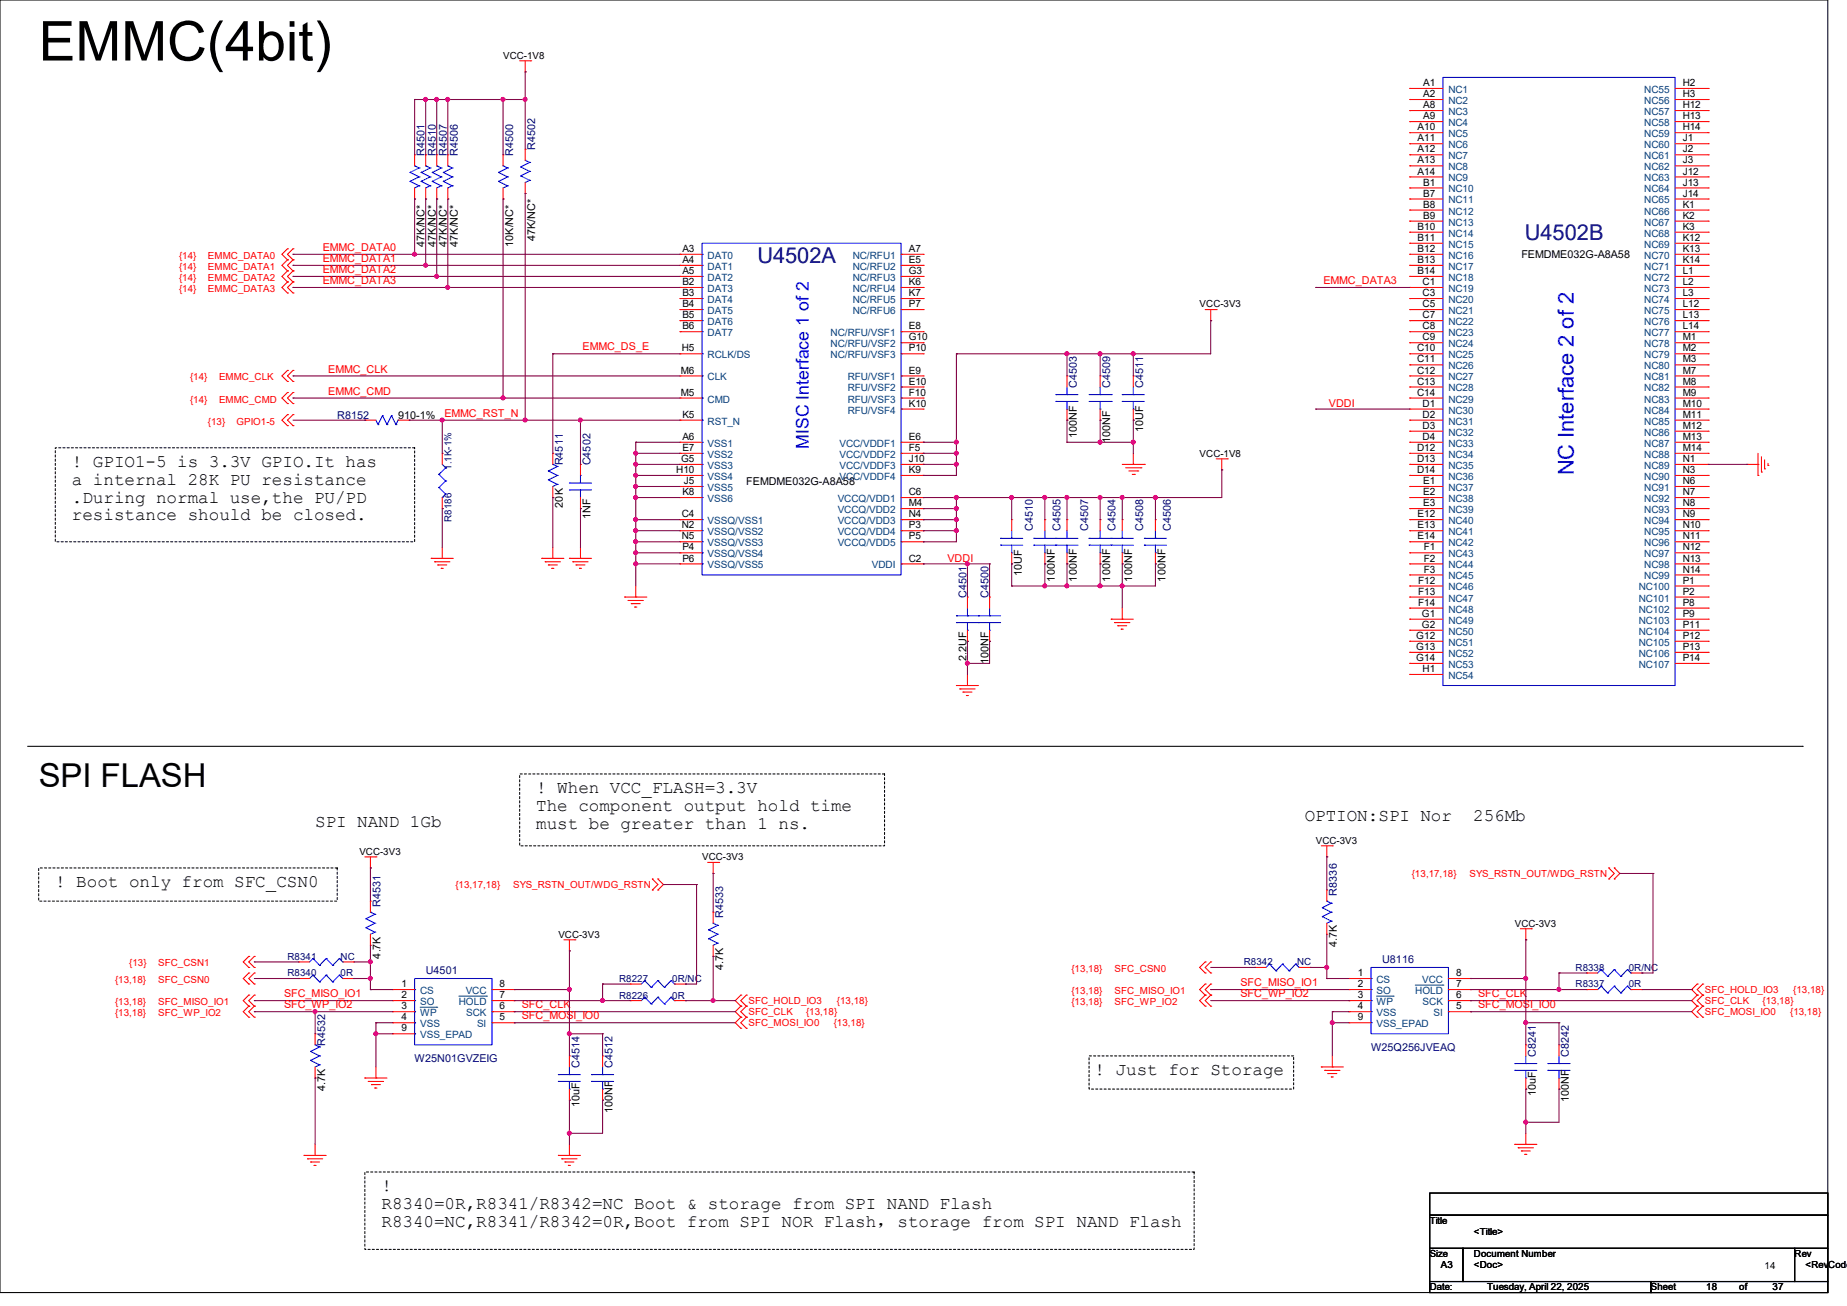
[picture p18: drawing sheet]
<svg xmlns="http://www.w3.org/2000/svg" width="297mm" height="210mm" viewBox="0 0 297 210" stroke-linecap="round" stroke-linejoin="round" font-family="sans-serif">
<defs><g id="words">
<text font-size="8.8" x="6.2" y="9.7">EMMC(4bit)</text>
<text font-size="5.3" x="6.2" y="126.5">SPI FLASH</text>
<g font-size="3.5" fill="#000080">
<text x="245.2" y="38.5">U4502B</text>
<text x="121.8" y="42.2">U4502A</text>
</g>
<text font-size="3.5" fill="#00f" x="253.1" y="76.5" transform="rotate(-90 253.1 76.5)">NC Interface 2 of 2</text>
<g font-size="2.8">
<text x="11.6" y="75.1">! GPIO1-5 is 3.3V GPIO.It has</text>
<text x="11.6" y="78">a internal 28K PU resistance</text>
<text x="11.6" y="80.8">.During normal use,the PU/PD</text>
<text x="11.6" y="83.7">resistance should be closed.</text>
<text x="86.2" y="127.6">! When VCC_FLASH=3.3V</text>
<text x="86.2" y="130.4">The component output hold time</text>
<text x="50.7" y="132.9">SPI NAND 1Gb</text>
<text x="86.2" y="133.3">must be greater than 1 ns.</text>
<text x="209.8" y="132">OPTION:SPI Nor</text>
<text x="236.9" y="132">256Mb</text>
<text x="8.9" y="142.7">! Boot only from SFC_CSN0</text>
<text x="176" y="172.9">! Just for Storage</text>
<text x="61.3" y="191.6">!</text>
<text x="61.3" y="194.4">R8340=0R,R8341/R8342=NC Boot &amp; storage from SPI NAND Flash</text>
<text x="61.3" y="197.3">R8340=NC,R8341/R8342=0R,Boot from SPI NOR Flash，storage from SPI NAND Flash</text>
</g>
<text font-size="2.8" fill="#00f" x="130.1" y="72.2" transform="rotate(-90 130.1 72.2)">MISC Interface 1 of 2</text>
<g font-size="1.7" fill="#000080">
<text x="68.3" y="25.1" transform="rotate(-90 68.3 25.1)">R4501</text>
<text x="70.1" y="25.1" transform="rotate(-90 70.1 25.1)">R4510</text>
<text x="71.8" y="25.1" transform="rotate(-90 71.8 25.1)">R4507</text>
<text x="73.6" y="25.1" transform="rotate(-90 73.6 25.1)">R4506</text>
<text x="82.5" y="25.1" transform="rotate(-90 82.5 25.1)">R4500</text>
<text x="86.1" y="24.2" transform="rotate(-90 86.1 24.2)">R4502</text>
<text x="173.2" y="62.4" transform="rotate(-90 173.2 62.4)">C4503</text>
<text x="178.5" y="62.4" transform="rotate(-90 178.5 62.4)">C4509</text>
<text x="183.8" y="62.4" transform="rotate(-90 183.8 62.4)">C4511</text>
<text x="54.2" y="67.4">R8152</text>
<text x="90.5" y="74.8" transform="rotate(-90 90.5 74.8)">R4511</text>
<text x="95" y="74.8" transform="rotate(-90 95 74.8)">C4502</text>
<text x="166.1" y="85.3" transform="rotate(-90 166.1 85.3)">C4510</text>
<text x="170.5" y="85.3" transform="rotate(-90 170.5 85.3)">C4505</text>
<text x="175" y="85.3" transform="rotate(-90 175 85.3)">C4507</text>
<text x="179.4" y="85.3" transform="rotate(-90 179.4 85.3)">C4504</text>
<text x="183.8" y="85.3" transform="rotate(-90 183.8 85.3)">C4508</text>
<text x="188.3" y="85.3" transform="rotate(-90 188.3 85.3)">C4506</text>
<text x="155.4" y="96.2" transform="rotate(-90 155.4 96.2)">C4501</text>
<text x="159" y="96.2" transform="rotate(-90 159 96.2)">C4500</text>
<text x="61.2" y="145.8" transform="rotate(-90 61.2 145.8)">R4531</text>
<text x="116.3" y="147.6" transform="rotate(-90 116.3 147.6)">R4533</text>
<text x="215" y="144" transform="rotate(-90 215 144)">R8336</text>
<text x="222.2" y="154.9">U8116</text>
<text x="68.5" y="156.6">U4501</text>
<text x="52.3" y="168.2" transform="rotate(-90 52.3 168.2)">R4532</text>
<text x="66.7" y="170.9">W25N01GVZEIG</text>
<text x="93.2" y="171.7" transform="rotate(-90 93.2 171.7)">C4514</text>
<text x="98.5" y="171.7" transform="rotate(-90 98.5 171.7)">C4512</text>
<text x="220.5" y="169.1">W25Q256JVEAQ</text>
<text x="247" y="170" transform="rotate(-90 247 170)">C8241</text>
<text x="252.3" y="170" transform="rotate(-90 252.3 170)">C8242</text>
</g>
<g font-size="1.7" fill="#f00">
<text x="51.9" y="40.3">EMMC_DATA0</text>
<text x="51.9" y="42.1">EMMC_DATA1</text>
<text x="51.9" y="43.9">EMMC_DATA2</text>
<text x="51.9" y="45.7">EMMC_DATA3</text>
<text x="212.8" y="45.7">EMMC_DATA3</text>
<text x="52.8" y="59.9">EMMC_CLK</text>
<text x="93.7" y="56.3">EMMC_DS_E</text>
<text x="52.8" y="63.5">EMMC_CMD</text>
<text x="213.7" y="65.4">VDDI</text>
<text x="71.5" y="67">EMMC_RST_N</text>
<text x="152.4" y="90.3">VDDI</text>
<text x="45.7" y="160.4">SFC_MISO_IO1</text>
<text x="199.5" y="158.6">SFC_MISO_IO1</text>
<text x="199.5" y="160.4">SFC_WP_IO2</text>
<text x="237.7" y="160.4">SFC_CLK</text>
<text x="45.7" y="162.1">SFC_WP_IO2</text>
<text x="83.9" y="162.1">SFC_CLK</text>
<text x="83.9" y="163.9">SFC_MOSI_IO0</text>
<text x="237.7" y="162.1">SFC_MOSI_IO0</text>
</g>
<g font-size="1.7">
<text x="68.3" y="39.7" transform="rotate(-90 68.3 39.7)">47K/NC*</text>
<text x="70.1" y="39.7" transform="rotate(-90 70.1 39.7)">47K/NC*</text>
<text x="71.8" y="39.7" transform="rotate(-90 71.8 39.7)">47K/NC*</text>
<text x="73.6" y="39.7" transform="rotate(-90 73.6 39.7)">47K/NC*</text>
<text x="82.5" y="39.7" transform="rotate(-90 82.5 39.7)">10K/NC*</text>
<text x="86.1" y="38.8" transform="rotate(-90 86.1 38.8)">47K/NC*</text>
<text x="244.6" y="41.4">FEMDME032G-A8A58</text>
<text x="64" y="67.4">910-1%</text>
<text x="173.2" y="70.4" transform="rotate(-90 173.2 70.4)">100NF</text>
<text x="178.5" y="71.3" transform="rotate(-90 178.5 71.3)">100NF</text>
<text x="183.8" y="69.5" transform="rotate(-90 183.8 69.5)">10UF</text>
<text x="90.5" y="81.6" transform="rotate(-90 90.5 81.6)">20K</text>
<text x="95" y="83.4" transform="rotate(-90 95 83.4)">1NF</text>
<text x="120" y="78.1">FEMDME032G-A8A58</text>
<text x="164.3" y="92.6" transform="rotate(-90 164.3 92.6)">10UF</text>
<text x="169.6" y="93.5" transform="rotate(-90 169.6 93.5)">100NF</text>
<text x="173.2" y="93.5" transform="rotate(-90 173.2 93.5)">100NF</text>
<text x="178.5" y="93.5" transform="rotate(-90 178.5 93.5)">100NF</text>
<text x="182.1" y="93.5" transform="rotate(-90 182.1 93.5)">100NF</text>
<text x="187.4" y="93.5" transform="rotate(-90 187.4 93.5)">100NF</text>
<text x="155.4" y="106.3" transform="rotate(-90 155.4 106.3)">2.2UF</text>
<text x="159" y="106.9" transform="rotate(-90 159 106.9)">100NF</text>
<text x="61.2" y="154.1" transform="rotate(-90 61.2 154.1)">4.7K</text>
<text x="116.3" y="155.9" transform="rotate(-90 116.3 155.9)">4.7K</text>
<text x="215" y="152.4" transform="rotate(-90 215 152.4)">4.7K</text>
<text x="52.3" y="175.5" transform="rotate(-90 52.3 175.5)">4.7K</text>
<text x="93.2" y="178" transform="rotate(-90 93.2 178)">10uF</text>
<text x="98.5" y="179" transform="rotate(-90 98.5 179)">100NF</text>
<text x="247" y="176.2" transform="rotate(-90 247 176.2)">10uF</text>
<text x="252.3" y="177.3" transform="rotate(-90 252.3 177.3)">100NF</text>
</g>
<g font-size="1.6">
<text x="80.9" y="9.4">VCC-1V8</text>
<text x="228.9" y="17.4">A8</text>
<text x="228.9" y="13.8">A1</text>
<text x="228.9" y="15.6">A2</text>
<text x="270.6" y="13.8">H2</text>
<text x="270.6" y="15.6">H3</text>
<text x="270.6" y="17.4">H12</text>
<text x="228" y="21">A10</text>
<text x="228" y="22.7">A11</text>
<text x="228.9" y="19.2">A9</text>
<text x="270.6" y="19.2">H13</text>
<text x="270.6" y="21">H14</text>
<text x="270.6" y="22.7">J1</text>
<text x="228" y="24.5">A12</text>
<text x="228" y="26.3">A13</text>
<text x="228" y="28.1">A14</text>
<text x="228.9" y="29.8">B1</text>
<text x="270.6" y="24.5">J2</text>
<text x="270.6" y="26.3">J3</text>
<text x="270.6" y="28.1">J12</text>
<text x="270.6" y="29.8">J13</text>
<text x="228.9" y="31.6">B7</text>
<text x="228.9" y="33.4">B8</text>
<text x="228.9" y="35.2">B9</text>
<text x="270.6" y="31.6">J14</text>
<text x="270.6" y="33.4">K1</text>
<text x="270.6" y="35.2">K2</text>
<text x="109.7" y="40.5">A3</text>
<text x="146.1" y="40.5">A7</text>
<text x="228" y="37">B10</text>
<text x="228" y="38.7">B11</text>
<text x="228" y="40.5">B12</text>
<text x="270.6" y="37">K3</text>
<text x="270.6" y="38.7">K12</text>
<text x="270.6" y="40.5">K13</text>
<text x="109.7" y="42.3">A4</text>
<text x="109.7" y="44.1">A5</text>
<text x="109.7" y="45.8">B2</text>
<text x="109.7" y="47.6">B3</text>
<text x="146.1" y="42.3">E5</text>
<text x="146.1" y="44.1">G3</text>
<text x="146.1" y="45.8">K6</text>
<text x="146.1" y="47.6">K7</text>
<text x="228" y="42.3">B13</text>
<text x="228" y="44.1">B14</text>
<text x="228.8" y="45.8">C1</text>
<text x="228.8" y="47.6">C3</text>
<text x="270.6" y="42.3">K14</text>
<text x="270.6" y="44.1">L1</text>
<text x="270.6" y="45.8">L2</text>
<text x="270.6" y="47.6">L3</text>
<text x="109.7" y="49.4">B4</text>
<text x="109.7" y="51.2">B5</text>
<text x="109.7" y="53">B6</text>
<text x="146.1" y="53">E8</text>
<text x="146.1" y="49.4">P7</text>
<text x="192.9" y="49.4">VCC-3V3</text>
<text x="228.8" y="49.4">C5</text>
<text x="228.8" y="51.2">C7</text>
<text x="228.8" y="53">C8</text>
<text x="270.6" y="49.4">L12</text>
<text x="270.6" y="51.2">L13</text>
<text x="270.6" y="53">L14</text>
<text x="109.6" y="56.5">H5</text>
<text x="146.1" y="54.7">G10</text>
<text x="146.1" y="56.5">P10</text>
<text x="227.9" y="56.5">C10</text>
<text x="227.9" y="58.3">C11</text>
<text x="228.8" y="54.7">C9</text>
<text x="270.6" y="54.7">M1</text>
<text x="270.6" y="56.5">M2</text>
<text x="270.6" y="58.3">M3</text>
<text x="109.5" y="63.6">M5</text>
<text x="109.5" y="60.1">M6</text>
<text x="146.1" y="60.1">E9</text>
<text x="146.1" y="61.8">E10</text>
<text x="146.1" y="63.6">F10</text>
<text x="146.1" y="65.4">K10</text>
<text x="227.9" y="60.1">C12</text>
<text x="227.9" y="61.8">C13</text>
<text x="227.9" y="63.6">C14</text>
<text x="228.8" y="65.4">D1</text>
<text x="270.6" y="60.1">M7</text>
<text x="270.6" y="61.8">M8</text>
<text x="270.6" y="63.6">M9</text>
<text x="270.6" y="65.4">M10</text>
<text x="109.7" y="70.7">A6</text>
<text x="109.7" y="67.2">K5</text>
<text x="146.1" y="70.7">E6</text>
<text x="228.8" y="67.2">D2</text>
<text x="228.8" y="69">D3</text>
<text x="228.8" y="70.7">D4</text>
<text x="270.6" y="67.2">M11</text>
<text x="270.6" y="69">M12</text>
<text x="270.6" y="70.7">M13</text>
<text x="108.8" y="76.1">H10</text>
<text x="109.5" y="74.3">G5</text>
<text x="109.7" y="72.5">E7</text>
<text x="110" y="77.9">J5</text>
<text x="146.1" y="72.5">F5</text>
<text x="146.1" y="74.3">J10</text>
<text x="146.1" y="76.1">K9</text>
<text x="192.9" y="73.4">VCC-1V8</text>
<text x="227.9" y="72.5">D12</text>
<text x="227.9" y="74.3">D13</text>
<text x="227.9" y="76.1">D14</text>
<text x="228.9" y="77.9">E1</text>
<text x="270.6" y="72.5">M14</text>
<text x="270.6" y="74.3">N1</text>
<text x="270.6" y="76.1">N3</text>
<text x="270.6" y="77.9">N6</text>
<text x="109.6" y="83.2">C4</text>
<text x="109.7" y="79.6">K8</text>
<text x="146.1" y="79.6">C6</text>
<text x="146.1" y="81.4">M4</text>
<text x="146.1" y="83.2">N4</text>
<text x="228" y="83.2">E12</text>
<text x="228.9" y="79.6">E2</text>
<text x="228.9" y="81.4">E3</text>
<text x="270.6" y="79.6">N7</text>
<text x="270.6" y="81.4">N8</text>
<text x="270.6" y="83.2">N9</text>
<text x="109.6" y="85">N2</text>
<text x="109.6" y="86.7">N5</text>
<text x="109.7" y="88.5">P4</text>
<text x="146.1" y="85">P3</text>
<text x="146.1" y="86.7">P5</text>
<text x="228" y="85">E13</text>
<text x="228" y="86.7">E14</text>
<text x="228.9" y="88.5">F1</text>
<text x="270.6" y="85">N10</text>
<text x="270.6" y="86.7">N11</text>
<text x="270.6" y="88.5">N12</text>
<text x="109.7" y="90.3">P6</text>
<text x="146.1" y="90.3">C2</text>
<text x="228" y="93.9">F12</text>
<text x="228" y="95.6">F13</text>
<text x="228.9" y="90.3">F2</text>
<text x="228.9" y="92.1">F3</text>
<text x="270.6" y="93.9">P1</text>
<text x="270.6" y="95.6">P2</text>
<text x="270.6" y="90.3">N13</text>
<text x="270.6" y="92.1">N14</text>
<text x="228" y="97.4">F14</text>
<text x="228.6" y="99.2">G1</text>
<text x="228.6" y="101">G2</text>
<text x="270.6" y="97.4">P8</text>
<text x="270.6" y="99.2">P9</text>
<text x="270.6" y="101">P11</text>
<text x="227.8" y="102.7">G12</text>
<text x="227.8" y="104.5">G13</text>
<text x="227.8" y="106.3">G14</text>
<text x="270.6" y="102.7">P12</text>
<text x="270.6" y="104.5">P13</text>
<text x="270.6" y="106.3">P14</text>
<text x="228.8" y="108.1">H1</text>
<text x="57.8" y="137.5">VCC-3V3</text>
<text x="211.6" y="135.7">VCC-3V3</text>
<text x="112.9" y="138.3">VCC-3V3</text>
<text x="243.6" y="149">VCC-3V3</text>
<text x="89.8" y="150.8">VCC-3V3</text>
<text x="64.6" y="158.8">1</text>
<text x="64.6" y="160.5">2</text>
<text x="80.3" y="160.5">7</text>
<text x="80.3" y="158.8">8</text>
<text x="218.4" y="157">1</text>
<text x="218.4" y="158.8">2</text>
<text x="218.4" y="160.5">3</text>
<text x="234.1" y="160.5">6</text>
<text x="234.1" y="158.7">7</text>
<text x="234.1" y="157">8</text>
<text x="64.6" y="162.3">3</text>
<text x="64.6" y="164.1">4</text>
<text x="64.6" y="165.9">9</text>
<text x="80.3" y="164.1">5</text>
<text x="80.3" y="162.3">6</text>
<text x="218.4" y="162.3">4</text>
<text x="218.4" y="164.1">9</text>
<text x="234.1" y="162.3">5</text>
<text x="229.9" y="196.8">Title</text>
<text x="229.9" y="202.2">Size</text>
<text x="231.7" y="204">A3</text>
<text x="237" y="202.2">Document Number</text>
<text x="237" y="204">&lt;Doc&gt;</text>
<text x="237" y="198.6">&lt;Title&gt;</text>
<text x="288.6" y="202.2">Rev</text>
<text x="290.4" y="204">&lt;RevCode&gt;</text>
<text x="229.9" y="207.5">Date:</text>
<text x="239.1" y="207.5">Tuesday, April 22, 2025</text>
<text x="265.5" y="207.5">Sheet</text>
<text x="274.4" y="207.5">18</text>
<text x="279.7" y="207.5">of</text>
<text x="283.8" y="204.1">14</text>
<text x="285" y="207.5">37</text>
</g>
<g font-size="1.6" fill="#004080">
<text x="232.9" y="14.9">NC1</text>
<text x="232.9" y="16.7">NC2</text>
<text x="264.4" y="14.9">NC55</text>
<text x="264.4" y="16.7">NC56</text>
<text x="232.9" y="18.5">NC3</text>
<text x="232.9" y="20.3">NC4</text>
<text x="232.9" y="22.1">NC5</text>
<text x="232.9" y="23.8">NC6</text>
<text x="264.4" y="18.5">NC57</text>
<text x="264.4" y="20.3">NC58</text>
<text x="264.4" y="22.1">NC59</text>
<text x="264.4" y="23.8">NC60</text>
<text x="232.9" y="25.6">NC7</text>
<text x="232.9" y="27.4">NC8</text>
<text x="232.9" y="29.2">NC9</text>
<text x="264.4" y="25.6">NC61</text>
<text x="264.4" y="27.4">NC62</text>
<text x="264.4" y="29.2">NC63</text>
<text x="232.9" y="30.9">NC10</text>
<text x="232.9" y="32.7">NC11</text>
<text x="232.9" y="34.5">NC12</text>
<text x="264.4" y="30.9">NC64</text>
<text x="264.4" y="32.7">NC65</text>
<text x="264.4" y="34.5">NC66</text>
<text x="113.8" y="41.6">DAT0</text>
<text x="137.1" y="41.6">NC/RFU1</text>
<text x="232.9" y="36.3">NC13</text>
<text x="232.9" y="38.1">NC14</text>
<text x="232.9" y="39.8">NC15</text>
<text x="232.9" y="41.6">NC16</text>
<text x="264.4" y="36.3">NC67</text>
<text x="264.4" y="38.1">NC68</text>
<text x="264.4" y="39.8">NC69</text>
<text x="264.4" y="41.6">NC70</text>
<text x="113.8" y="43.4">DAT1</text>
<text x="113.8" y="45.2">DAT2</text>
<text x="113.8" y="46.9">DAT3</text>
<text x="137.1" y="43.4">NC/RFU2</text>
<text x="137.1" y="45.2">NC/RFU3</text>
<text x="137.1" y="46.9">NC/RFU4</text>
<text x="232.9" y="43.4">NC17</text>
<text x="232.9" y="45.2">NC18</text>
<text x="232.9" y="46.9">NC19</text>
<text x="264.4" y="43.4">NC71</text>
<text x="264.4" y="45.2">NC72</text>
<text x="264.4" y="46.9">NC73</text>
<text x="113.8" y="48.7">DAT4</text>
<text x="113.8" y="50.5">DAT5</text>
<text x="113.8" y="52.3">DAT6</text>
<text x="137.1" y="48.7">NC/RFU5</text>
<text x="137.1" y="50.5">NC/RFU6</text>
<text x="232.9" y="48.7">NC20</text>
<text x="232.9" y="50.5">NC21</text>
<text x="232.9" y="52.3">NC22</text>
<text x="264.4" y="48.7">NC74</text>
<text x="264.4" y="50.5">NC75</text>
<text x="264.4" y="52.3">NC76</text>
<text x="113.8" y="54.1">DAT7</text>
<text x="113.8" y="57.6">RCLK/DS</text>
<text x="133.6" y="54.1">NC/RFU/VSF1</text>
<text x="133.6" y="55.8">NC/RFU/VSF2</text>
<text x="133.6" y="57.6">NC/RFU/VSF3</text>
<text x="232.9" y="54.1">NC23</text>
<text x="232.9" y="55.8">NC24</text>
<text x="232.9" y="57.6">NC25</text>
<text x="232.9" y="59.4">NC26</text>
<text x="264.4" y="54.1">NC77</text>
<text x="264.4" y="55.8">NC78</text>
<text x="264.4" y="57.6">NC79</text>
<text x="264.4" y="59.4">NC80</text>
<text x="113.8" y="64.7">CMD</text>
<text x="113.8" y="61.2">CLK</text>
<text x="136.3" y="61.2">RFU/VSF1</text>
<text x="136.3" y="62.9">RFU/VSF2</text>
<text x="136.3" y="64.7">RFU/VSF3</text>
<text x="232.9" y="61.2">NC27</text>
<text x="232.9" y="62.9">NC28</text>
<text x="232.9" y="64.7">NC29</text>
<text x="264.4" y="61.2">NC81</text>
<text x="264.4" y="62.9">NC82</text>
<text x="264.4" y="64.7">NC83</text>
<text x="113.8" y="71.8">VSS1</text>
<text x="113.8" y="68.3">RST_N</text>
<text x="135" y="71.8">VCC/VDDF1</text>
<text x="136.3" y="66.5">RFU/VSF4</text>
<text x="232.9" y="66.5">NC30</text>
<text x="232.9" y="68.3">NC31</text>
<text x="232.9" y="70.1">NC32</text>
<text x="232.9" y="71.8">NC33</text>
<text x="264.4" y="66.5">NC84</text>
<text x="264.4" y="68.3">NC85</text>
<text x="264.4" y="70.1">NC86</text>
<text x="264.4" y="71.8">NC87</text>
<text x="113.8" y="73.6">VSS2</text>
<text x="113.8" y="75.4">VSS3</text>
<text x="113.8" y="77.2">VSS4</text>
<text x="135" y="73.6">VCC/VDDF2</text>
<text x="135" y="75.4">VCC/VDDF3</text>
<text x="135" y="77.2">VCC/VDDF4</text>
<text x="232.9" y="73.6">NC34</text>
<text x="232.9" y="75.4">NC35</text>
<text x="232.9" y="77.2">NC36</text>
<text x="264.4" y="73.6">NC88</text>
<text x="264.4" y="75.4">NC89</text>
<text x="264.4" y="77.2">NC90</text>
<text x="113.8" y="79">VSS5</text>
<text x="113.8" y="80.7">VSS6</text>
<text x="134.7" y="80.7">VCCQ/VDD1</text>
<text x="134.7" y="82.5">VCCQ/VDD2</text>
<text x="232.9" y="79">NC37</text>
<text x="232.9" y="80.7">NC38</text>
<text x="232.9" y="82.5">NC39</text>
<text x="264.4" y="79">NC91</text>
<text x="264.4" y="80.7">NC92</text>
<text x="264.4" y="82.5">NC93</text>
<text x="113.8" y="84.3">VSSQ/VSS1</text>
<text x="113.8" y="86.1">VSSQ/VSS2</text>
<text x="113.8" y="87.8">VSSQ/VSS3</text>
<text x="113.8" y="89.6">VSSQ/VSS4</text>
<text x="134.7" y="84.3">VCCQ/VDD3</text>
<text x="134.7" y="86.1">VCCQ/VDD4</text>
<text x="134.7" y="87.8">VCCQ/VDD5</text>
<text x="232.9" y="84.3">NC40</text>
<text x="232.9" y="86.1">NC41</text>
<text x="232.9" y="87.8">NC42</text>
<text x="232.9" y="89.6">NC43</text>
<text x="264.4" y="84.3">NC94</text>
<text x="264.4" y="86.1">NC95</text>
<text x="264.4" y="87.8">NC96</text>
<text x="264.4" y="89.6">NC97</text>
<text x="113.8" y="91.4">VSSQ/VSS5</text>
<text x="140.2" y="91.4">VDDI</text>
<text x="232.9" y="91.4">NC44</text>
<text x="232.9" y="93.2">NC45</text>
<text x="232.9" y="95">NC46</text>
<text x="263.5" y="95">NC100</text>
<text x="264.4" y="91.4">NC98</text>
<text x="264.4" y="93.2">NC99</text>
<text x="232.9" y="96.7">NC47</text>
<text x="232.9" y="98.5">NC48</text>
<text x="232.9" y="100.3">NC49</text>
<text x="263.5" y="96.7">NC101</text>
<text x="263.5" y="98.5">NC102</text>
<text x="263.5" y="100.3">NC103</text>
<text x="232.9" y="102.1">NC50</text>
<text x="232.9" y="103.8">NC51</text>
<text x="232.9" y="105.6">NC52</text>
<text x="232.9" y="107.4">NC53</text>
<text x="263.5" y="102.1">NC104</text>
<text x="263.5" y="103.8">NC105</text>
<text x="263.5" y="105.6">NC106</text>
<text x="263.5" y="107.4">NC107</text>
<text x="232.9" y="109.2">NC54</text>
<text x="67.6" y="159.9">CS</text>
<text x="67.6" y="161.6">SO</text>
<text x="73.8" y="161.6">HOLD</text>
<text x="74.9" y="159.9">VCC</text>
<text x="221.4" y="158.1">CS</text>
<text x="221.4" y="159.9">SO</text>
<text x="221.4" y="161.6">WP</text>
<text x="227.6" y="159.9">HOLD</text>
<text x="228.7" y="158.1">VCC</text>
<text x="228.8" y="161.6">SCK</text>
<text x="67.6" y="163.4">WP</text>
<text x="67.6" y="165.2">VSS</text>
<text x="67.6" y="167">VSS_EPAD</text>
<text x="75" y="163.4">SCK</text>
<text x="76.7" y="165.2">SI</text>
<text x="221.4" y="163.4">VSS</text>
<text x="221.4" y="165.2">VSS_EPAD</text>
<text x="230.5" y="163.4">SI</text>
</g>
<g font-size="1.6" fill="#f00">
<text x="28.8" y="41.6">{14}</text>
<text x="33.4" y="41.6">EMMC_DATA0</text>
<text x="28.8" y="43.4">{14}</text>
<text x="28.8" y="45.2">{14}</text>
<text x="28.8" y="46.9">{14}</text>
<text x="33.4" y="43.4">EMMC_DATA1</text>
<text x="33.4" y="45.2">EMMC_DATA2</text>
<text x="33.4" y="46.9">EMMC_DATA3</text>
<text x="30.6" y="61.2">{14}</text>
<text x="30.6" y="64.7">{14}</text>
<text x="35.2" y="61.2">EMMC_CLK</text>
<text x="35.2" y="64.7">EMMC_CMD</text>
<text x="33.4" y="68.3">{13}</text>
<text x="38.1" y="68.3">GPIO1-5</text>
<text x="73.2" y="142.8">{13,17,18}</text>
<text x="82.5" y="142.8">SYS_RSTN_OUT/WDG_RSTN</text>
<text x="227" y="141">{13,17,18}</text>
<text x="236.3" y="141">SYS_RSTN_OUT/WDG_RSTN</text>
<text x="20.8" y="155.4">{13}</text>
<text x="25.4" y="155.4">SFC_CSN1</text>
<text x="18.5" y="158.1">{13,18}</text>
<text x="18.5" y="161.6">{13,18}</text>
<text x="25.4" y="158.1">SFC_CSN0</text>
<text x="25.4" y="161.6">SFC_MISO_IO1</text>
<text x="120.4" y="161.5">SFC_HOLD_IO3</text>
<text x="134.6" y="161.5">{13,18}</text>
<text x="172.3" y="156.3">{13,18}</text>
<text x="172.3" y="159.9">{13,18}</text>
<text x="172.3" y="161.6">{13,18}</text>
<text x="179.2" y="156.3">SFC_CSN0</text>
<text x="179.2" y="159.9">SFC_MISO_IO1</text>
<text x="179.2" y="161.6">SFC_WP_IO2</text>
<text x="274.2" y="159.7">SFC_HOLD_IO3</text>
<text x="274.2" y="161.5">SFC_CLK</text>
<text x="283.4" y="161.5">{13,18}</text>
<text x="288.4" y="159.7">{13,18}</text>
<text x="18.5" y="163.4">{13,18}</text>
<text x="25.4" y="163.4">SFC_WP_IO2</text>
<text x="120.4" y="163.2">SFC_CLK</text>
<text x="120.4" y="165">SFC_MOSI_IO0</text>
<text x="129.6" y="163.2">{13,18}</text>
<text x="134.1" y="165">{13,18}</text>
<text x="274.2" y="163.2">SFC_MOSI_IO0</text>
<text x="287.9" y="163.2">{13,18}</text>
</g>
<g font-size="1.6" fill="#000080">
<text x="72.6" y="75.6" transform="rotate(-90 72.6 75.6)">1.1K-1%</text>
<text x="72.6" y="83.9" transform="rotate(-90 72.6 83.9)">R8186</text>
<text x="46.2" y="154.3">R8341</text>
<text x="54.8" y="154.3">NC</text>
<text x="200" y="155.2">R8342</text>
<text x="208.6" y="155.2">NC</text>
<text x="46.2" y="157">R8340</text>
<text x="54.8" y="157">0R</text>
<text x="99.6" y="160.6">R8226</text>
<text x="99.6" y="157.9">R8227</text>
<text x="108.1" y="160.6">0R</text>
<text x="108.1" y="157.9">0R/NC</text>
<text x="253.4" y="156.1">R8338</text>
<text x="253.4" y="158.8">R8337</text>
<text x="261.9" y="156.1">0R/NC</text>
<text x="261.9" y="158.8">0R</text>
</g>
</g></defs>
<path d="M0 0h293.9v207.9h-293.9zM4.4 120h285.4M289.8 120h.1M229.9 191.9h64v3.5h-64zM229.9 195.4h64v5.3h-64zM229.9 200.7h5.3v5.4h-5.3zM229.9 206.1h35.6v1.8h-35.6zM235.2 200.7h53.4v5.4h-53.4zM265.5 206.1h28.4v1.8h-28.4zM288.6 200.7h5.3v5.4h-5.3z" fill="none" stroke="#000" stroke-width=".17"/>
<path d="M8.9 72h57.8v15.1h-57.8zM6.2 139.6h48v5.3h-48zM83.6 124.5h58.6v11.5h-58.6zM175.1 169.8h32.9v5.3h-32.9zM58.7 188.5h133.3v12.4h-133.3z" fill="none" stroke="#000" stroke-width=".17" stroke-dasharray=".3 .3"/>
<g fill="none" stroke="#f00" stroke-width=".17">
<path d="M83.6 9.8h1.7M84.5 11.6h.1M84.5 9.8v1.8M85.3 9.8h.1M226.7 17.8h.1M226.7 19.6h.1M226.7 14.2h.1M226.7 16h.1M226.7 17.8h5.3M226.7 19.6h5.3M226.7 14.2h5.3M226.7 16h5.3"/>
<path d="M269.4 17.8h5.3M269.4 19.6h5.3M269.4 14.2h5.3M269.4 16h5.3M274.7 14.2h.1M274.7 16h.1M274.7 17.8h.1M274.7 19.6h.1M66.7 24.9h.1M66.7 32h.1M66.7 24.9v1.8M66.7 30.2v1.8"/>
<path d="M68.5 24.9h.1M68.5 32h.1M68.5 24.9v1.8M68.5 30.2v1.8M70.2 24.9h.1M70.2 32h.1M70.2 24.9v1.8M70.2 30.2v1.8M72 24.9h.1M72 32h.1M72 24.9v1.8M72 30.2v1.8"/>
<path d="M80.9 24.9h.1M80.9 32h.1M80.9 24.9v1.8M80.9 30.2v1.8M84.5 24h.1M84.5 31.1h.1M84.5 24v1.8M84.5 29.3v1.8M226.7 21.3h.1M226.7 23.1h.1M226.7 24.9h.1M226.7 26.7h.1"/>
<path d="M226.7 28.4h.1M226.7 30.2h.1M226.7 32h.1M226.7 33.8h.1M226.7 35.6h.1M226.7 37.3h.1M226.7 39.1h.1M226.7 21.3h5.3M226.7 23.1h5.3M226.7 24.9h5.3M226.7 26.7h5.3M226.7 28.4h5.3"/>
<path d="M226.7 30.2h5.3M226.7 32h5.3M226.7 33.8h5.3M226.7 35.6h5.3M226.7 37.3h5.3M226.7 39.1h5.3M269.4 21.3h5.3M269.4 23.1h5.3M269.4 24.9h5.3M269.4 26.7h5.3M269.4 28.4h5.3M269.4 30.2h5.3"/>
<path d="M269.4 32h5.3M269.4 33.8h5.3M269.4 35.6h5.3M269.4 37.3h5.3M269.4 39.1h5.3M274.7 21.3h.1M274.7 23.1h.1M274.7 24.9h.1M274.7 26.7h.1M274.7 28.4h.1M274.7 30.2h.1M274.7 32h.1"/>
<path d="M274.7 33.8h.1M274.7 35.6h.1M274.7 37.3h.1M274.7 39.1h.1M46.2 40l-.9 .9 .9 .9M46.2 41.8l-.9 .9 .9 .9M46.2 43.6l-.9 .8 .9 .9M46.2 45.3l-.9 .9 .9 .9M46.2 59.6l-.9 .9 .9 .8M46.2 40h.1M46.2 41.8h.1M46.2 43.6h.1"/>
<path d="M46.2 45.3h.1M46.2 47.1h.1M46.2 59.6h.1M47.1 40h.1M47.1 41.8h.1M47.1 43.6h.1M47.1 45.3h.1M47.1 47.1h.1M47.1 59.6h.1M47.1 40l-.9 .9 .9 .9M47.1 41.8l-.9 .9 .9 .9M47.1 43.6l-.9 .8 .9 .9"/>
<path d="M47.1 45.3l-.9 .9 .9 .9M47.1 59.6l-.9 .9 .9 .8M109.3 40.9h.1M109.3 42.7h.1M109.3 44.4h.1M109.3 46.2h.1M109.3 48h.1M109.3 49.8h.1M109.3 51.6h.1M109.3 53.3h.1M109.3 56.9h.1M109.3 49.8h3.6"/>
<path d="M109.3 40.9h3.6M109.3 42.7h3.6M109.3 44.4h3.6M109.3 46.2h3.6M109.3 48h3.6M109.3 51.6h3.6M109.3 53.3h3.6M109.3 56.9h3.6M144.9 49.8h3.6M144.9 40.9h3.6M144.9 42.7h3.6M144.9 44.4h3.6"/>
<path d="M144.9 46.2h3.6M144.9 48h3.6M144.9 53.3h3.6M144.9 55.1h3.6M144.9 56.9h3.6M148.5 40.9h.1M148.5 42.7h.1M148.5 53.3h.1M148.5 44.4h.1M148.5 55.1h.1M148.5 46.2h.1M148.5 48h.1"/>
<path d="M148.5 49.8h.1M148.5 56.9h.1M193.8 49.8h1.8M194.7 51.6h.1M194.7 49.8v1.8M195.6 49.8h.1M226.7 40.9h.1M226.7 42.7h.1M226.7 44.4h.1M226.7 46.2h.1M226.7 48h.1M226.7 49.8h.1"/>
<path d="M226.7 51.6h.1M226.7 53.3h.1M226.7 55.1h.1M226.7 56.9h.1M226.7 58.7h.1M226.7 49.8h5.3M226.7 40.9h5.3M226.7 42.7h5.3M226.7 44.4h5.3M226.7 46.2h5.3M226.7 48h5.3M226.7 51.6h5.3"/>
<path d="M226.7 53.3h5.3M226.7 55.1h5.3M226.7 56.9h5.3M226.7 58.7h5.3M269.4 49.8h5.3M269.4 40.9h5.3M269.4 42.7h5.3M269.4 44.4h5.3M269.4 46.2h5.3M269.4 48h5.3M269.4 51.6h5.3M269.4 53.3h5.3"/>
<path d="M269.4 55.1h5.3M269.4 56.9h5.3M269.4 58.7h5.3M274.7 40.9h.1M274.7 42.7h.1M274.7 44.4h.1M274.7 46.2h.1M274.7 48h.1M274.7 49.8h.1M274.7 51.6h.1M274.7 53.3h.1M274.7 55.1h.1"/>
<path d="M274.7 56.9h.1M274.7 58.7h.1M46.2 63.1l-.9 .9 .9 .9M46.2 66.7l-.9 .9 .9 .9M46.2 61.3h.1M46.2 63.1h.1M46.2 64.9h.1M46.2 66.7h.1M46.2 68.5h.1M47.1 61.3h.1M47.1 63.1h.1M47.1 64.9h.1"/>
<path d="M47.1 66.7h.1M47.1 68.5h.1M47.1 63.1l-.9 .9 .9 .9M47.1 66.7l-.9 .9 .9 .9M58.7 67.6h.1M58.7 67.6h1.8M64 67.6h1.8M65.8 67.6h.1M71.1 72.9h.1M71.1 72.9v1.8M88.9 72.9h.1M88.9 72.9v1.8"/>
<path d="M88.9 78.2v1.8M93.3 74.7h.1M93.3 74.7v1.8M109.3 71.1h.1M109.3 72.9h.1M109.3 74.7h.1M109.3 76.5h.1M109.3 78.2h.1M109.3 67.6h.1M109.3 64h.1M109.3 60.5h.1M109.3 74.7h3.6"/>
<path d="M109.3 71.1h3.6M109.3 72.9h3.6M109.3 60.5h3.6M109.3 64h3.6M109.3 76.5h3.6M109.3 78.2h3.6M109.3 67.6h3.6M144.9 74.7h3.6M144.9 71.1h3.6M144.9 72.9h3.6M144.9 60.5h3.6M144.9 62.2h3.6"/>
<path d="M144.9 64h3.6M144.9 76.5h3.6M144.9 65.8h3.6M148.5 71.1h.1M148.5 60.5h.1M148.5 62.2h.1M148.5 72.9h.1M148.5 64h.1M148.5 74.7h.1M148.5 76.5h.1M148.5 65.8h.1M171.6 60.5h.1"/>
<path d="M171.6 67.6h.1M171.6 60.5v1.7M171.6 65.8v1.8M176.9 60.5h.1M176.9 67.6h.1M176.9 60.5v1.7M176.9 65.8v1.8M180.5 74.7h3.5M181 75.2h2.5M181.5 75.7h1.5M182.1 76.3h.3M182.2 74.7h.1"/>
<path d="M182.2 60.5h.1M182.2 67.6h.1M182.2 60.5v1.7M182.2 65.8v1.8M182.2 72.9v1.8M182.4 76.3h.1M183 75.7h.1M183.5 75.2h.1M184 74.7h.1M195.6 73.8h1.8M196.5 75.6h.1M196.5 73.8v1.8"/>
<path d="M197.4 73.8h.1M226.7 60.5h.1M226.7 62.2h.1M226.7 64h.1M226.7 65.8h.1M226.7 67.6h.1M226.7 69.3h.1M226.7 71.1h.1M226.7 72.9h.1M226.7 74.7h.1M226.7 76.5h.1M226.7 78.2h.1"/>
<path d="M226.7 74.7h5.3M226.7 71.1h5.3M226.7 72.9h5.3M226.7 60.5h5.3M226.7 62.2h5.3M226.7 64h5.3M226.7 76.5h5.3M226.7 78.2h5.3M226.7 67.6h5.3M226.7 65.8h5.3M226.7 69.3h5.3M269.4 74.7h5.3"/>
<path d="M269.4 71.1h5.3M269.4 72.9h5.3M269.4 60.5h5.3M269.4 62.2h5.3M269.4 64h5.3M269.4 76.5h5.3M269.4 78.2h5.3M269.4 67.6h5.3M269.4 65.8h5.3M269.4 69.3h5.3M274.7 60.5h.1M274.7 62.2h.1"/>
<path d="M274.7 64h.1M274.7 65.8h.1M274.7 67.6h.1M274.7 69.3h.1M274.7 71.1h.1M274.7 72.9h.1M274.7 74.7h.1M274.7 76.5h.1M274.7 78.2h.1M280.9 74.7h1.8M282.7 76.5h.1M282.7 74.7h.1"/>
<path d="M282.7 72.9v3.6M283.3 75.9h.1M283.3 73.4v2.5M283.8 75.4h.1M283.8 74v1.4M284.3 74.8h.1M284.3 74.5v.3M69.3 89.8h3.6M69.3 89.8h.1M69.9 90.3h.1M69.9 90.3h2.4M70.4 90.8h1.4"/>
<path d="M70.4 90.8h.1M71 91.4h.1M71 91.4h.3M71.1 89.8h.1M71.1 81.8h.1M71.1 80v1.8M71.1 88v1.8M87.1 89.8h.1M87.1 89.8h3.6M87.7 90.3h.1M87.7 90.3h2.4M88.2 90.8h.1"/>
<path d="M88.2 90.8h1.4M88.7 91.4h.1M88.7 91.4h.4M88.9 89.8h.1M88.9 80h.1M88.9 88v1.8M91.6 89.8h3.5M91.6 89.8h.1M92.1 90.3h.1M92.1 90.3h2.5M92.6 90.8h1.5M92.6 90.8h.1"/>
<path d="M93.2 91.4h.1M93.2 91.4h.3M93.3 89.8h.1M93.3 81.8h.1M93.3 80v1.8M93.3 88v1.8M100.5 96h3.5M100.5 96h.1M101 96.6h2.5M101 96.6h.1M101.5 97.1h1.5M101.5 97.1h.1"/>
<path d="M102.1 97.6h.3M102.1 97.6h.1M102.2 96h.1M102.2 94.2v1.8M109.3 83.6h.1M109.3 80h.1M109.3 85.3h.1M109.3 87.1h.1M109.3 88.9h.1M109.3 90.7h.1M109.3 90.7h3.6M109.3 83.6h3.6"/>
<path d="M109.3 80h3.6M109.3 85.3h3.6M109.3 87.1h3.6M109.3 88.9h3.6M144.9 90.7h3.6M144.9 83.6h3.6M144.9 80h3.6M144.9 81.8h3.6M144.9 85.3h3.6M144.9 87.1h3.6M148.5 90.7h.1M148.5 80h.1"/>
<path d="M148.5 81.8h.1M148.5 83.6h.1M148.5 85.3h.1M148.5 87.1h.1M155.6 96h.1M155.6 96v1.8M159.1 96h.1M159.1 96v1.8M162.7 83.6h.1M162.7 90.7h.1M162.7 83.6v1.7M162.7 88.9v1.8"/>
<path d="M168 83.6h.1M168 90.7h.1M168 83.6v1.7M168 88.9v1.8M171.6 83.6h.1M171.6 90.7h.1M171.6 83.6v1.7M171.6 88.9v1.8M176.9 83.6h.1M176.9 90.7h.1M176.9 83.6v1.7M176.9 88.9v1.8"/>
<path d="M178.7 99.6h3.5M178.7 99.6h.1M180.5 99.6h.1M180.5 83.6h.1M180.5 90.7h.1M180.5 83.6v1.7M180.5 88.9v1.8M180.5 97.8v1.8M185.8 83.6h.1M185.8 90.7h.1M185.8 83.6v1.7M185.8 88.9v1.8"/>
<path d="M226.7 80h.1M226.7 81.8h.1M226.7 83.6h.1M226.7 85.3h.1M226.7 87.1h.1M226.7 88.9h.1M226.7 90.7h.1M226.7 92.5h.1M226.7 94.2h.1M226.7 96h.1M226.7 97.8h.1M226.7 99.6h.1"/>
<path d="M226.7 99.6h5.3M226.7 96h5.3M226.7 90.7h5.3M226.7 83.6h5.3M226.7 80h5.3M226.7 81.8h5.3M226.7 85.3h5.3M226.7 87.1h5.3M226.7 88.9h5.3M226.7 92.5h5.3M226.7 94.2h5.3M226.7 97.8h5.3"/>
<path d="M269.4 99.6h5.3M269.4 96h5.3M269.4 90.7h5.3M269.4 83.6h5.3M269.4 80h5.3M269.4 81.8h5.3M269.4 85.3h5.3M269.4 87.1h5.3M269.4 88.9h5.3M269.4 92.5h5.3M269.4 94.2h5.3M269.4 97.8h5.3"/>
<path d="M274.7 80h.1M274.7 81.8h.1M274.7 83.6h.1M274.7 85.3h.1M274.7 87.1h.1M274.7 88.9h.1M274.7 90.7h.1M274.7 92.5h.1M274.7 94.2h.1M274.7 96h.1M274.7 97.8h.1M274.7 99.6h.1"/>
<path d="M153.8 110.2h3.6M153.8 110.2h.1M154.3 110.8h.1M154.3 110.8h2.5M154.9 111.3h1.4M154.9 111.3h.1M155.4 111.8h.1M155.4 111.8h.3M155.6 110.2h.1M155.6 103.1h.1M155.6 101.3v1.8M155.6 108.5v1.7"/>
<path d="M159.1 103.1h.1M159.1 101.3v1.8M179.2 100.1h2.5M179.2 100.1h.1M179.7 100.6h1.5M179.7 100.6h.1M180.3 101.2h.3M180.3 101.2h.1M226.7 101.3h.1M226.7 103.1h.1M226.7 104.9h.1M226.7 106.7h.1"/>
<path d="M226.7 108.5h.1M226.7 101.3h5.3M226.7 103.1h5.3M226.7 104.9h5.3M226.7 106.7h5.3M226.7 108.5h5.3M269.4 101.3h5.3M269.4 103.1h5.3M269.4 104.9h5.3M269.4 106.7h5.3M274.7 101.3h.1M274.7 103.1h.1"/>
<path d="M274.7 104.9h.1M274.7 106.7h.1M58.7 137.8h1.8M59.6 139.6h.1M59.6 137.8v1.8M60.5 137.8h.1M113.8 138.7h1.8M114.7 138.7v1.8M115.6 138.7h.1M212.5 136h1.7M213.4 137.8h.1M213.4 136v1.8"/>
<path d="M214.2 136h.1M258.7 139.6l.9 .9-.9 .9M258.7 139.6h.1M259.6 139.6h.1M259.6 139.6l.9 .9-.9 .9M40 156.5h.1M40 158.2h.1M40 153.8h.1M40 155.6h.1M40 156.5l-.9 .9 .9 .8M40 153.8l-.9 .9 .9 .9M40.9 156.5l-.9 .9 .9 .8"/>
<path d="M40.9 153.8l-.9 .9 .9 .9M40.9 156.5h.1M40.9 158.2h.1M40.9 153.8h.1M40.9 155.6h.1M48 157.4h1.8M48 154.7h1.8M48 157.4h.1M48 154.7h.1M55.1 157.4h1.8M55.1 154.7h1.8M56.9 157.4h.1"/>
<path d="M56.9 154.7h.1M59.6 144.9h.1M59.6 152h.1M59.6 144.9v1.8M59.6 150.2v1.8M63.1 159.1h.1M63.1 159.1h3.6M79.1 159.1h3.6M82.7 159.1h.1M90.7 151.1h1.8M91.6 152.9h.1M91.6 151.1v1.8"/>
<path d="M92.5 151.1h.1M101.3 158.2h.1M101.3 158.2h1.8M104.9 141.4l.9 .8-.9 .9M104.9 143.1h.1M104.9 141.4h.1M105.8 141.4h.1M105.8 143.1h.1M105.8 141.4l.9 .8-.9 .9M108.5 158.2h1.7M110.2 158.2h.1M114.7 140.5h.1"/>
<path d="M114.7 146.7h.1M114.7 153.8h.1M114.7 146.7v1.8M114.7 152v1.8M193.8 154.7l-.9 .9 .9 .9M193.8 158.2l-.9 .9 .9 .9M193.8 154.7h.1M193.8 156.5h.1M193.8 158.2h.1M194.7 154.7l-.9 .9 .9 .9M194.7 158.2l-.9 .9 .9 .9M194.7 154.7h.1"/>
<path d="M194.7 156.5h.1M194.7 158.2h.1M201.8 155.6h.1M201.8 155.6h1.8M208.9 155.6h1.8M210.7 155.6h.1M213.4 143.1h.1M213.4 150.2h.1M213.4 143.1v1.8M213.4 148.5v1.7M216.9 157.4h.1M216.9 159.1h.1"/>
<path d="M216.9 157.4h3.6M216.9 159.1h3.6M232.9 157.4h3.6M232.9 159.1h3.6M236.5 159.1h.1M236.5 157.4h.1M244.5 149.4h1.8M245.4 151.1h.1M245.4 149.4v1.7M246.3 149.4h.1M255.1 156.5h1.8M255.1 159.1h1.8"/>
<path d="M255.1 156.5h.1M255.1 159.1h.1M258.7 141.4h.1M259.6 141.4h.1M262.3 156.5h1.7M262.3 159.1h1.7M264 156.5h.1M264 159.1h.1M272.9 158.2l-.9 .9 .9 .9M272.9 158.2h.1M273.8 158.2l-.9 .9 .9 .9M273.8 158.2h.1"/>
<path d="M40 160h.1M40 161.8h.1M40 163.6h.1M40 160l-.9 .9 .9 .9M40 161.8l-.9 .9 .9 .9M40.9 160l-.9 .9 .9 .9M40.9 161.8l-.9 .9 .9 .9M40.9 160h.1M40.9 161.8h.1M40.9 163.6h.1M50.7 166.2h.1M50.7 173.4h.1"/>
<path d="M50.7 166.2v1.8M50.7 171.6v1.8M58.7 173.4h.1M58.7 173.4h3.5M59.2 173.9h2.5M59.2 173.9h.1M59.7 174.4h.1M59.7 174.4h1.5M60.3 175h.3M60.3 175h.1M60.5 173.4h.1M60.5 171.6v1.8"/>
<path d="M63.1 160.9h.1M63.1 162.7h.1M63.1 164.5h.1M63.1 166.2h.1M63.1 160.9h3.6M63.1 162.7h3.6M63.1 164.5h3.6M63.1 166.2h3.6M79.1 160.9h3.6M79.1 162.7h3.6M79.1 164.5h3.6M82.7 164.5h.1"/>
<path d="M82.7 162.7h.1M82.7 160.9h.1M91.6 169.8h.1M91.6 176.9h.1M91.6 169.8v1.8M91.6 175.1v1.8M96.9 169.8h.1M96.9 176.9h.1M96.9 169.8v1.8M96.9 175.1v1.8M101.3 160.9h.1M101.3 160.9h1.8"/>
<path d="M108.5 160.9h1.7M110.2 160.9h.1M119.1 160h.1M119.1 161.8h.1M119.1 163.6h.1M119.1 165.4h.1M119.1 160l-.9 .9 .9 .9M119.1 161.8l-.9 .9 .9 .9M119.1 163.6l-.9 .9 .9 .9M120 160l-.9 .9 .9 .9M120 161.8l-.9 .9 .9 .9M120 163.6l-.9 .9 .9 .9"/>
<path d="M120 161.8h.1M120 160h.1M120 163.6h.1M120 165.4h.1M193.8 160l-.9 .9 .9 .9M193.8 160h.1M193.8 161.8h.1M194.7 160l-.9 .9 .9 .9M194.7 160h.1M194.7 161.8h.1M212.5 171.6h.1M212.5 171.6h3.5"/>
<path d="M213 172.1h.1M213 172.1h2.5M213.5 172.6h.1M213.5 172.6h1.5M214.1 173.2h.1M214.1 173.2h.3M214.2 171.6h.1M214.2 169.8v1.8M216.9 160.9h.1M216.9 162.7h.1M216.9 164.5h.1M216.9 160.9h3.6"/>
<path d="M216.9 162.7h3.6M216.9 164.5h3.6M232.9 160.9h3.6M232.9 162.7h3.6M236.5 162.7h.1M236.5 160.9h.1M245.4 168h.1M245.4 175.1h.1M245.4 168v1.8M245.4 173.4v1.7M250.7 168h.1M250.7 175.1h.1"/>
<path d="M250.7 168v1.8M250.7 173.4v1.7M272.9 160l-.9 .9 .9 .9M272.9 161.8l-.9 .9 .9 .9M272.9 160h.1M272.9 161.8h.1M272.9 163.6h.1M273.8 160l-.9 .9 .9 .9M273.8 161.8l-.9 .9 .9 .9M273.8 160h.1M273.8 161.8h.1M273.8 163.6h.1"/>
<path d="M48.9 185.8h.1M48.9 185.8h3.6M49.4 186.4h2.5M49.4 186.4h.1M50 186.9h.1M50 186.9h1.4M50.5 187.4h.3M50.5 187.4h.1M50.7 185.8h.1M50.7 184v1.8M89.8 185.8h3.5M89.8 185.8h.1"/>
<path d="M90.3 186.4h2.5M90.3 186.4h.1M90.8 186.9h1.5M90.8 186.9h.1M91.4 187.4h.3M91.4 187.4h.1M91.6 185.8h.1M91.6 184v1.8M243.6 184h.1M243.6 184h3.5M244.1 184.6h.1M244.1 184.6h2.5"/>
<path d="M244.6 185.1h.1M244.6 185.1h1.5M245.2 185.6h.1M245.2 185.6h.3M245.4 184h.1M245.4 182.2v1.8"/>
</g>
<g fill="none" stroke="#00f" stroke-width=".17">
<path d="M232 12.4h37.4v97.8h-37.4zM66 29.2h.1M66 27.7h.1M66 29.2l1.4 .7M66 27.7l1.4 .7M66.7 26.7h.1M66.7 26.7l.7 .3M67.4 27l-1.4 .7M67.4 28.4l-1.4 .8M67.4 29.9l-.7 .3M67.4 29.9h.1M67.4 27h.1"/>
<path d="M67.4 28.4h.1M67.7 29.2h.1M67.7 27.7h.1M67.7 29.2l1.5 .7M67.7 27.7l1.5 .7M68.5 26.7l.7 .3M68.5 26.7h.1M69.2 27l-1.5 .7M69.2 28.4l-1.5 .8M69.2 29.9h.1M69.2 27h.1M69.2 28.4h.1"/>
<path d="M69.2 29.9l-.7 .3M69.5 29.2l1.5 .7M69.5 27.7l1.5 .7M69.5 29.2h.1M69.5 27.7h.1M70.2 26.7l.8 .3M70.2 26.7h.1M71 29.9h.1M71 27h.1M71 28.4h.1M71 29.9l-.8 .3M71 27l-1.5 .7"/>
<path d="M71 28.4l-1.5 .8M71.3 29.2h.1M71.3 27.7h.1M71.3 29.2l1.4 .7M71.3 27.7l1.4 .7M72 26.7h.1M72 26.7l.7 .3M72.7 29.9l-.7 .3M72.7 27l-1.4 .7M72.7 28.4l-1.4 .8M72.7 29.9h.1M72.7 27h.1"/>
<path d="M72.7 28.4h.1M80.2 29.2h.1M80.2 27.7h.1M80.2 29.2l1.4 .7M80.2 27.7l1.4 .7M80.9 26.7h.1M80.9 26.7l.7 .3M81.6 27l-1.4 .7M81.6 28.4l-1.4 .8M81.6 29.9l-.7 .3M81.6 29.9h.1M81.6 27h.1"/>
<path d="M81.6 28.4h.1M83.7 28.3l1.5 .7M83.7 26.8l1.5 .8M83.7 28.3h.1M83.7 26.8h.1M84.5 25.8l.7 .3M84.5 25.8h.1M85.2 29h.1M85.2 26.1h.1M85.2 27.6h.1M85.2 29l-.7 .3M85.2 26.1l-1.5 .7"/>
<path d="M85.2 27.6l-1.5 .7M112.9 39.1h32v53.4h-32zM112.9 40.9h.1M112.9 42.7h.1M112.9 44.4h.1M112.9 46.2h.1M112.9 48h.1M112.9 49.8h.1M112.9 51.6h.1M112.9 53.3h.1M112.9 56.9h.1M144.9 40.9h.1"/>
<path d="M144.9 42.7h.1M144.9 53.3h.1M144.9 44.4h.1M144.9 55.1h.1M144.9 46.2h.1M144.9 48h.1M144.9 49.8h.1M144.9 56.9h.1M60.5 67.6l.3 .7M60.8 68.3h.1M61.5 66.8l-.7 1.5M61.5 66.8h.1"/>
<path d="M61.5 66.8l.7 1.5M62.2 68.3h.1M62.9 66.8l-.7 1.5M62.9 66.8h.1M62.9 66.8l.8 1.5M63.7 68.3h.1M64 67.6l-.3 .7M64 67.6h.1M70.6 76.3h.1M70.6 78.4h.1M70.6 76.3l1.1 1M70.6 78.4l1.1 1.1"/>
<path d="M71.1 74.7l.6 .5M71.7 75.2h.1M71.7 77.3h.1M71.7 79.5h.1M71.7 75.2l-1.1 1.1M71.7 77.3l-1.1 1.1M71.7 79.5l-.6 .5M88.2 77.2h.1M88.2 75.7h.1M88.2 77.2l1.4 .7M88.2 75.7l1.4 .8M88.9 74.7h.1"/>
<path d="M88.9 74.7l.7 .3M89.6 75l-1.4 .7M89.6 76.5l-1.4 .7M89.6 77.9l-.7 .3M89.6 77.9h.1M89.6 75h.1M89.6 76.5h.1M91.6 78.8h3.5M91.6 77.7h3.5M91.6 78.8h.1M91.6 77.7h.1M93.3 78.8h.1"/>
<path d="M93.3 76.5h.1M93.3 76.5v1.2M93.3 78.8v1.2M112.9 71.1h.1M112.9 72.9h.1M112.9 74.7h.1M112.9 76.5h.1M112.9 78.2h.1M112.9 67.6h.1M112.9 64h.1M112.9 60.5h.1M144.9 71.1h.1"/>
<path d="M144.9 60.5h.1M144.9 62.2h.1M144.9 72.9h.1M144.9 64h.1M144.9 74.7h.1M144.9 76.5h.1M144.9 65.8h.1M169.8 63.5h.1M169.8 64.6h.1M169.8 63.5h3.6M169.8 64.6h3.6M171.6 63.5h.1"/>
<path d="M171.6 65.8h.1M171.6 62.2v1.3M171.6 64.6v1.2M175.1 63.5h3.6M175.1 64.6h3.6M176.9 63.5h.1M176.9 65.8h.1M176.9 62.2v1.3M176.9 64.6v1.2M178.7 63.5h.1M178.7 64.6h.1M180.5 63.5h.1"/>
<path d="M180.5 64.6h.1M180.5 63.5h3.5M180.5 64.6h3.5M182.2 63.5h.1M182.2 65.8h.1M182.2 62.2v1.3M182.2 64.6v1.2M71.1 80h.1M112.9 83.6h.1M112.9 80h.1M112.9 85.3h.1M112.9 87.1h.1"/>
<path d="M112.9 88.9h.1M112.9 90.7h.1M144.9 90.7h.1M144.9 80h.1M144.9 81.8h.1M144.9 83.6h.1M144.9 85.3h.1M144.9 87.1h.1M153.8 99h7.1M153.8 99h.1M155.6 99h.1M155.6 97.8v1.2"/>
<path d="M157.4 99h.1M159.1 99h.1M159.1 97.8v1.2M160.9 86.6h3.6M160.9 87.7h3.6M160.9 86.6h.1M160.9 87.7h.1M162.7 86.6h.1M162.7 88.9h.1M162.7 85.3v1.3M162.7 87.7v1.2M166.2 86.6h.1"/>
<path d="M166.2 87.7h.1M166.2 86.6h7.2M166.2 87.7h7.2M168 86.6h.1M168 88.9h.1M168 85.3v1.3M168 87.7v1.2M169.8 86.6h.1M169.8 87.7h.1M171.6 86.6h.1M171.6 88.9h.1M171.6 85.3v1.3"/>
<path d="M171.6 87.7v1.2M175.1 86.6h7.1M175.1 87.7h7.1M175.1 86.6h.1M175.1 87.7h.1M176.9 86.6h.1M176.9 88.9h.1M176.9 85.3v1.3M176.9 87.7v1.2M178.7 86.6h.1M178.7 87.7h.1M180.5 86.6h.1"/>
<path d="M180.5 88.9h.1M180.5 85.3v1.3M180.5 87.7v1.2M184 86.6h.1M184 87.7h.1M184 86.6h3.6M184 87.7h3.6M185.8 86.6h.1M185.8 88.9h.1M185.8 85.3v1.3M185.8 87.7v1.2M153.8 100.1h7.1"/>
<path d="M153.8 100.1h.1M155.6 101.3h.1M155.6 100.1v1.2M157.4 100.1h.1M159.1 101.3h.1M159.1 100.1v1.2M50.3 156.8l-.5 .6M50.3 154.1l-.5 .6M50.3 156.8h.1M50.3 154.1h.1M50.3 156.8l1.1 1.1M50.3 154.1l1.1 1.1"/>
<path d="M51.4 157.9h.1M51.4 155.2h.1M52.5 156.8h.1M52.5 154.1h.1M52.5 156.8l-1.1 1.1M52.5 156.8l1 1.1M52.5 154.1l-1.1 1.1M52.5 154.1l1 1.1M53.5 157.9h.1M53.5 155.2h.1M54.6 156.8l-1.1 1.1M54.6 154.1l-1.1 1.1"/>
<path d="M54.6 156.8h.1M54.6 154.1h.1M54.6 156.8l.5 .6M54.6 154.1l.5 .6M55.1 157.4h.1M55.1 154.7h.1M58.8 149.2h.1M58.8 147.7h.1M58.8 149.2l1.5 .7M58.8 147.7l1.5 .8M59.6 146.7h.1M59.6 146.7l.7 .3"/>
<path d="M60.3 147l-1.5 .7M60.3 148.5l-1.5 .7M60.3 149.9l-.7 .3M60.3 149.9h.1M60.3 147h.1M60.3 148.5h.1M66.7 157.4h12.4v10.6h-12.4zM66.7 159.1h.1M79.1 159.1h.1M103.7 157.7h.1M103.7 157.7l1 1.1M103.7 157.7l-.6 .5"/>
<path d="M104.7 158.8h.1M105.8 157.7h.1M105.8 157.7l-1.1 1.1M105.8 157.7l1 1.1M106.8 158.8h.1M107.9 157.7h.1M107.9 157.7l.6 .5M107.9 157.7l-1.1 1.1M108.5 158.2h.1M114 151l1.4 .7M114 149.5l1.4 .7M114 151h.1"/>
<path d="M114 149.5h.1M114.7 148.5l.7 .3M114.7 148.5h.1M115.4 151.7h.1M115.4 148.8h.1M115.4 150.2h.1M115.4 148.8l-1.4 .7M115.4 150.2l-1.4 .8M115.4 151.7l-.7 .3M204.1 155h.1M204.1 155l1.1 1.1M204.1 155l-.5 .6"/>
<path d="M205.2 156.1h.1M206.2 155h.1M206.2 155l-1 1.1M206.2 155l1.1 1.1M207.3 156.1h.1M208.4 155h.1M208.4 155l-1.1 1.1M208.4 155l.5 .6M208.9 155.6h.1M212.6 147.4l1.5 .7M212.6 146l1.5 .7M212.6 147.4h.1"/>
<path d="M212.6 146h.1M213.4 144.9l.7 .3M213.4 144.9h.1M214.1 148.1h.1M214.1 145.2h.1M214.1 146.7h.1M214.1 145.2l-1.5 .8M214.1 146.7l-1.5 .7M214.1 148.1l-.7 .4M220.5 155.6h12.4v10.6h-12.4zM220.5 157.4h.1M220.5 159.1h.1"/>
<path d="M232.9 159.1h.1M232.9 157.4h.1M257.5 155.9h.1M257.5 158.6h.1M257.5 155.9l1 1.1M257.5 158.6l1 1.1M257.5 155.9l-.6 .6M257.5 158.6l-.6 .5M258.5 157h.1M258.5 159.7h.1M259.6 155.9h.1M259.6 158.6h.1"/>
<path d="M259.6 155.9l-1.1 1.1M259.6 155.9l1 1.1M259.6 158.6l-1.1 1.1M259.6 158.6l1 1.1M260.6 157h.1M260.6 159.7h.1M261.7 155.9h.1M261.7 158.6h.1M261.7 155.9l.6 .6M261.7 158.6l.6 .5M261.7 155.9l-1.1 1.1M261.7 158.6l-1.1 1.1"/>
<path d="M262.3 156.5h.1M262.3 159.1h.1M50 170.5h.1M50 169.1h.1M50 170.5l1.4 .7M50 169.1l1.4 .7M50.7 168h.1M50.7 168l.7 .4M51.4 171.2l-.7 .4M51.4 168.4l-1.4 .7M51.4 169.8l-1.4 .7M51.4 171.2h.1"/>
<path d="M51.4 168.4h.1M51.4 169.8h.1M66.7 160.9h.1M66.7 162.7h.1M66.7 164.5h.1M66.7 166.2h.1M79.1 164.5h.1M79.1 162.7h.1M79.1 160.9h.1M89.8 172.8h3.5M89.8 173.9h3.5M89.8 172.8h.1"/>
<path d="M89.8 173.9h.1M91.6 172.8h.1M91.6 175.1h.1M91.6 171.6v1.2M91.6 173.9v1.2M95.1 172.8h.1M95.1 173.9h.1M95.1 172.8h3.6M95.1 173.9h3.6M96.9 172.8h.1M96.9 175.1h.1M96.9 171.6v1.2"/>
<path d="M96.9 173.9v1.2M103.7 160.4h.1M103.7 160.4l1 1.1M103.7 160.4l-.6 .5M104.7 161.5h.1M105.8 160.4h.1M105.8 160.4l-1.1 1.1M105.8 160.4l1 1.1M106.8 161.5h.1M107.9 160.4h.1M107.9 160.4l.6 .5M107.9 160.4l-1.1 1.1"/>
<path d="M108.5 160.9h.1M220.5 160.9h.1M220.5 162.7h.1M220.5 164.5h.1M232.9 162.7h.1M232.9 160.9h.1M243.6 171h.1M243.6 172.1h.1M243.6 171h3.5M243.6 172.1h3.5M245.4 171h.1M245.4 173.4h.1"/>
<path d="M245.4 169.8v1.2M245.4 172.1v1.3M248.9 171h.1M248.9 172.1h.1M248.9 171h3.6M248.9 172.1h3.6M250.7 171h.1M250.7 173.4h.1M250.7 169.8v1.2M250.7 172.1v1.3"/>
</g>
<path d="M227.6 158.4h4.4M232 158.4h.1M67.6 162h2.6M70.2 162h.1M73.8 160.2h4.4M78.2 160.2h.1M221.4 160.2h2.6M224 160.2h.1" fill="none" stroke="#004080" stroke-width=".16"/>
<g fill="none" stroke="#800040" stroke-width=".17">
<path d="M66.7 16h.1M66.7 16v8.9M66.7 16h17.8M68.5 16h.1M68.5 16v8.9M70.2 16h.1M70.2 16v8.9M72 16h.1M72 16v8.9M80.9 16h.1M80.9 16v8.9M84.5 16h.1"/>
<path d="M84.5 11.6h.1M84.5 11.6v12.4M66.7 32h.1M66.7 32v8.9M68.5 32h.1M68.5 32v10.7M70.2 32h.1M70.2 32v12.4M72 32h.1M72 32v14.2M80.9 32h.1M80.9 32v32"/>
<path d="M84.5 31.1h.1M84.5 31.1v36.5M47.1 46.2h62.2M47.1 40.9h.1M47.1 42.7h.1M47.1 44.4h.1M47.1 46.2h.1M47.1 44.4h62.2M47.1 40.9h62.2M47.1 42.7h62.2M66.7 40.9h.1M68.5 42.7h.1"/>
<path d="M70.2 44.4h.1M72 46.2h.1M88.9 56.9h20.4M88.9 56.9h.1M88.9 56.9v16M153.8 56.9h.1M153.8 56.9v19.6h-5.3M171.6 56.9h.1M171.6 56.9v3.6M176.9 56.9h.1M176.9 56.9v3.6M182.2 56.9h.1"/>
<path d="M182.2 56.9v3.6M194.7 51.6h.1M194.7 51.6v5.3h-40.9M211.6 46.2h15.1M211.6 46.2h.1M47.1 60.5h.1M47.1 64h.1M47.1 67.6h11.6M47.1 64h62.2M47.1 60.5h62.2M58.7 67.6h.1M65.8 67.6h43.5"/>
<path d="M71.1 67.6h.1M71.1 67.6v5.3M80.9 64h.1M84.5 67.6h.1M93.3 67.6h.1M93.3 67.6v7.1M102.2 71.1h.1M102.2 72.9h.1M102.2 74.7h.1M102.2 76.5h.1M102.2 78.2h.1M102.2 71.1v23.1"/>
<path d="M102.2 76.5h7.1M102.2 74.7h7.1M102.2 71.1h7.1M102.2 72.9h7.1M102.2 78.2h7.1M148.5 76.5h.1M148.5 74.7h.1M148.5 71.1h.1M148.5 72.9h.1M148.5 74.7h5.3M148.5 71.1h5.3M148.5 72.9h5.3"/>
<path d="M153.8 74.7h.1M153.8 71.1h.1M153.8 72.9h.1M171.6 67.6h.1M171.6 71.1h.1M171.6 67.6v3.5M171.6 71.1h10.6M176.9 71.1h.1M176.9 67.6h.1M176.9 67.6v3.5M182.2 71.1h.1M182.2 67.6h.1"/>
<path d="M182.2 67.6v5.3M196.5 75.6h.1M196.5 75.6v4.4h-48M211.6 65.8h15.1M211.6 65.8h.1M274.7 74.7h6.2M280.9 74.7h.1M71.1 81.8h.1M71.1 81.8v6.2M88.9 80h.1M88.9 80v8M93.3 81.8h.1"/>
<path d="M93.3 81.8v6.2M102.2 80h.1M102.2 83.6h.1M102.2 85.3h.1M102.2 87.1h.1M102.2 88.9h.1M102.2 90.7h.1M102.2 80h7.1M102.2 83.6h7.1M102.2 85.3h7.1M102.2 87.1h7.1M102.2 90.7h7.1"/>
<path d="M102.2 88.9h7.1M148.5 80h.1M148.5 81.8h.1M148.5 83.6h.1M148.5 85.3h.1M148.5 87.1h.1M148.5 90.7h.1M148.5 90.7h10.6M148.5 81.8h5.3M148.5 83.6h5.3M148.5 85.3h5.3M153.8 80h.1"/>
<path d="M153.8 81.8h.1M153.8 83.6h.1M153.8 85.3h.1M153.8 80v7.1h-5.3M155.6 90.7h.1M155.6 90.7v5.3M159.1 90.7h.1M159.1 90.7v5.3M162.7 80h.1M162.7 94.2h.1M162.7 90.7h.1M162.7 80v3.6"/>
<path d="M162.7 90.7v3.5M168 80h.1M168 94.2h.1M168 90.7h.1M168 80v3.6M168 90.7v3.5M171.6 80h.1M171.6 94.2h.1M171.6 90.7h.1M171.6 80v3.6M171.6 90.7v3.5M176.9 80h.1"/>
<path d="M176.9 94.2h.1M176.9 90.7h.1M176.9 80v3.6M176.9 90.7v3.5M180.5 80h.1M180.5 90.7h.1M180.5 94.2h.1M180.5 80v3.6M180.5 90.7v7.1M185.8 80h.1M185.8 90.7h.1M185.8 80v3.6"/>
<path d="M185.8 90.7v3.5h-23.1M155.6 106.7h.1M155.6 103.1h.1M155.6 103.1v5.4M159.1 103.1h.1M159.1 103.1v3.6h-3.5M59.6 139.6h.1M59.6 139.6v5.3M213.4 137.8h.1M213.4 137.8v5.3M40.9 154.7h.1M40.9 157.4h7.1"/>
<path d="M40.9 154.7h7.1M48 157.4h.1M56.9 157.4h2.7M56.9 154.7h2.7M59.6 159.1h.1M59.6 154.7h.1M59.6 157.4h.1M59.6 152v7.1M59.6 159.1h3.5M82.7 159.1h.1M82.7 159.1h8.9M91.6 152.9h.1"/>
<path d="M91.6 159.1h.1M91.6 152.9v16.9M96.9 158.2h.1M96.9 158.2v2.7M96.9 158.2h4.4M106.7 142.2h5.3M106.7 142.2h.1M110.2 158.2h.1M112 142.2h.1M112 142.2v16h-1.8M114.7 153.8h.1M114.7 140.5h.1"/>
<path d="M114.7 140.5v6.2M114.7 153.8v7.1M194.7 159.1h.1M194.7 159.1h22.2M194.7 155.6h7.1M201.8 155.6h.1M210.7 155.6h2.7M213.4 157.4h3.5M213.4 157.4h.1M213.4 155.6h.1M213.4 150.2v7.2M236.5 157.4h.1"/>
<path d="M236.5 159.1h.1M236.5 159.1h18.6M236.5 157.4h8.9M245.4 151.1h.1M245.4 157.4h.1M245.4 151.1v16.9M250.7 156.5h.1M250.7 159.1h.1M250.7 156.5v2.6M250.7 156.5h4.4M260.5 140.5h5.3M260.5 140.5h.1"/>
<path d="M264 156.5h.1M264 159.1h8M265.8 140.5h.1M265.8 140.5v16h-1.8M272 159.1h.1M40.9 160.9h.1M40.9 162.7h.1M40.9 160.9h22.2M40.9 162.7h22.2M50.7 173.4h.1M50.7 162.7h.1M50.7 162.7v3.5"/>
<path d="M50.7 173.4v10.6M60.5 164.5h2.6M60.5 166.2h2.6M60.5 164.5h.1M60.5 166.2h.1M60.5 164.5v7.1M82.7 160.9h18.6M82.7 162.7h.1M82.7 164.5h.1M82.7 160.9h.1M82.7 162.7h35.5M82.7 164.5h35.5"/>
<path d="M91.6 166.2h5.3M91.6 176.9h.1M91.6 166.2h.1M91.6 176.9v7.1M96.9 176.9h.1M96.9 166.2h.1M96.9 160.9h.1M96.9 166.2v3.6M96.9 176.9v5.3h-5.3M110.2 160.9h.1M110.2 160.9h8M114.7 160.9h.1"/>
<path d="M194.7 160.9h22.2M214.2 162.7h2.7M214.2 164.5h2.7M214.2 162.7h.1M214.2 164.5h.1M214.2 162.7v7.1M216.9 160.9h.1M236.5 160.9h.1M236.5 162.7h.1M236.5 162.7h35.5M236.5 160.9h35.5M245.4 164.5h5.3"/>
<path d="M245.4 175.1h.1M245.4 164.5h.1M245.4 175.1v7.1M250.7 175.1h.1M250.7 164.5h.1M250.7 164.5v3.5M250.7 175.1v5.4h-5.3M91.6 182.2h.1M245.4 180.5h.1"/>
</g>
<g fill="#f0f" stroke="#f0f" stroke-width=".17">
<circle cx="153.8" cy="74.7" r=".32"/>
<circle cx="171.6" cy="56.9" r=".32"/>
<circle cx="153.8" cy="71.1" r=".32"/>
<circle cx="153.8" cy="72.9" r=".32"/>
<circle cx="182.2" cy="56.9" r=".32"/>
<circle cx="176.9" cy="56.9" r=".32"/>
<circle cx="91.5" cy="159.1" r=".32"/>
<circle cx="80.9" cy="64" r=".32"/>
<circle cx="66.7" cy="40.9" r=".32"/>
<circle cx="68.4" cy="42.7" r=".32"/>
<circle cx="70.2" cy="44.4" r=".32"/>
<circle cx="72" cy="46.2" r=".32"/>
<circle cx="93.3" cy="67.5" r=".32"/>
<circle cx="84.4" cy="67.5" r=".32"/>
<circle cx="70.2" cy="16" r=".32"/>
<circle cx="68.4" cy="16" r=".32"/>
<circle cx="80.9" cy="16" r=".32"/>
<circle cx="72" cy="16" r=".32"/>
<circle cx="185.8" cy="80" r=".32"/>
<circle cx="180.4" cy="80" r=".32"/>
<circle cx="176.9" cy="80" r=".32"/>
<circle cx="171.6" cy="80" r=".32"/>
<circle cx="168" cy="80" r=".32"/>
<circle cx="162.7" cy="80" r=".32"/>
<circle cx="153.8" cy="80" r=".32"/>
<circle cx="153.8" cy="81.8" r=".32"/>
<circle cx="153.8" cy="85.3" r=".32"/>
<circle cx="153.8" cy="83.5" r=".32"/>
<circle cx="155.6" cy="106.7" r=".32"/>
<circle cx="102.2" cy="74.7" r=".32"/>
<circle cx="102.2" cy="78.2" r=".32"/>
<circle cx="102.2" cy="76.4" r=".32"/>
<circle cx="102.2" cy="80" r=".32"/>
<circle cx="102.2" cy="85.3" r=".32"/>
<circle cx="102.2" cy="83.5" r=".32"/>
<circle cx="102.2" cy="88.9" r=".32"/>
<circle cx="102.2" cy="87.1" r=".32"/>
<circle cx="102.2" cy="90.7" r=".32"/>
<circle cx="102.2" cy="72.9" r=".32"/>
<circle cx="182.2" cy="71.1" r=".32"/>
<circle cx="176.9" cy="71.1" r=".32"/>
<circle cx="176.9" cy="94.2" r=".32"/>
<circle cx="171.6" cy="94.2" r=".32"/>
<circle cx="168" cy="94.2" r=".32"/>
<circle cx="180.4" cy="94.2" r=".32"/>
<circle cx="91.5" cy="182.2" r=".32"/>
<circle cx="114.7" cy="160.9" r=".32"/>
<circle cx="50.7" cy="162.7" r=".32"/>
<circle cx="91.5" cy="166.2" r=".32"/>
<circle cx="155.6" cy="90.7" r=".32"/>
<circle cx="84.4" cy="16" r=".32"/>
<circle cx="71.1" cy="67.5" r=".32"/>
<circle cx="96.9" cy="160.9" r=".32"/>
<circle cx="60.4" cy="166.2" r=".32"/>
<circle cx="245.3" cy="157.3" r=".32"/>
<circle cx="214.2" cy="164.4" r=".32"/>
<circle cx="245.3" cy="164.4" r=".32"/>
<circle cx="245.3" cy="180.4" r=".32"/>
<circle cx="250.7" cy="159.1" r=".32"/>
<circle cx="213.3" cy="155.6" r=".32"/>
<circle cx="59.5" cy="154.7" r=".32"/>
<circle cx="59.5" cy="157.3" r=".32"/>
</g>
<use href="#words"/>
</svg>
